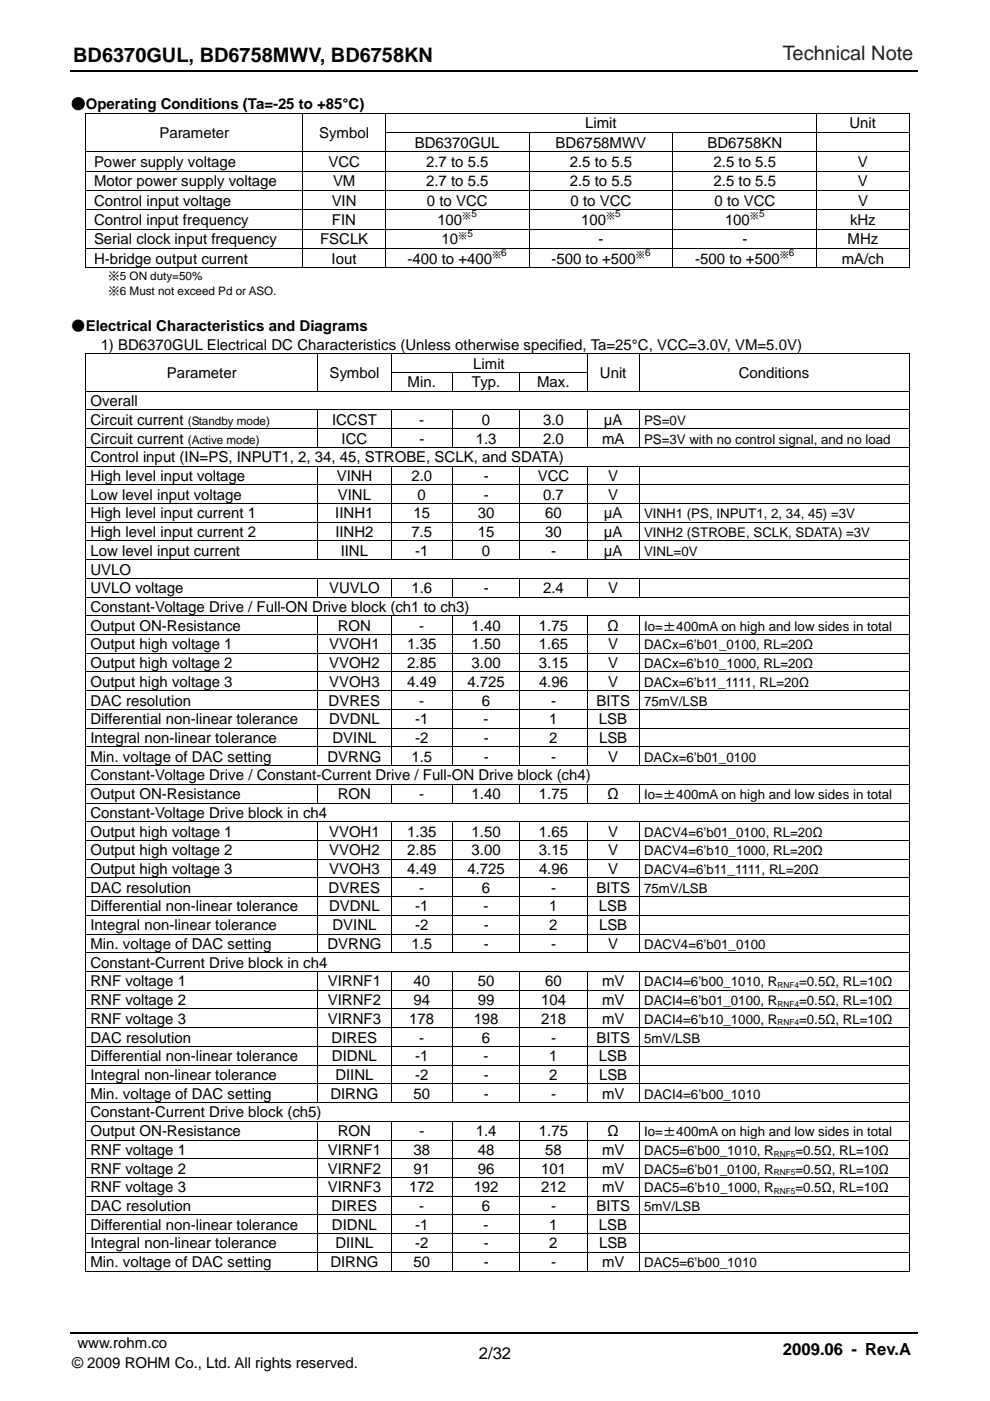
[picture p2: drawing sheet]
<svg xmlns="http://www.w3.org/2000/svg" width="210mm" height="297mm" viewBox="0 0 210 297" stroke-linecap="round" stroke-linejoin="round" font-family="sans-serif">
<defs><g id="words">
<text font-size="4.2" x="15.5" y="13.1">BD6370GUL, BD6758MWV, BD6758KN</text>
<text font-size="4.2" fill="#231f20" x="166" y="12.8">Technical Note</text>
<g font-size="3.5">
<text x="166.1" y="287.3">2009.06 - Rev.A</text>
<text x="101.6" y="288.2">2/32</text>
</g>
<g font-size="3.2">
<text x="15" y="23.1">●Operating Conditions (Ta=-25 to +85°C)</text>
<text x="33.8" y="29.3">Parameter</text>
<text x="67.7" y="29.3">Symbol</text>
<text x="124.1" y="27.2">Limit</text>
<text x="180.2" y="27.2">Unit</text>
<text x="19.9" y="35.4">Power supply voltage</text>
<text x="69.6" y="35.4">VCC</text>
<text x="88" y="31.3">BD6370GUL</text>
<text x="90.4" y="35.4">2.7 to 5.5</text>
<text x="117.8" y="31.3">BD6758MWV</text>
<text x="120.9" y="35.4">2.5 to 5.5</text>
<text x="150" y="31.3">BD6758KN</text>
<text x="151.4" y="35.4">2.5 to 5.5</text>
<text x="182" y="35.4">V</text>
<text x="19.9" y="39.5">Motor power supply voltage</text>
<text x="70.6" y="39.5">VM</text>
<text x="90.4" y="39.5">2.7 to 5.5</text>
<text x="120.9" y="39.5">2.5 to 5.5</text>
<text x="151.4" y="39.5">2.5 to 5.5</text>
<text x="182" y="39.5">V</text>
<text x="19.9" y="43.6">Control input voltage</text>
<text x="19.9" y="47.7">Control input frequency</text>
<text x="70.4" y="43.6">VIN</text>
<text x="70.4" y="47.7">FIN</text>
<text x="90.6" y="43.6">0 to VCC</text>
<text x="92.8" y="47.7">100</text>
<text x="121" y="43.6">0 to VCC</text>
<text x="123.3" y="47.7">100</text>
<text x="151.5" y="43.6">0 to VCC</text>
<text x="153.8" y="47.7">100</text>
<text x="180.3" y="47.7">kHz</text>
<text x="182" y="43.6">V</text>
<text x="19.9" y="51.8">Serial clock input frequency</text>
<text x="67.9" y="51.8">FSCLK</text>
<text x="93.7" y="51.8">10</text>
<text x="127" y="51.8">-</text>
<text x="157.5" y="51.8">-</text>
<text x="179.8" y="51.8">MHz</text>
<text x="19.9" y="55.9">H-bridge output current</text>
<text x="70.3" y="55.9">Iout</text>
<text x="86.5" y="55.9">-400 to +400</text>
<text x="117" y="55.9">-500 to +500</text>
<text x="147.5" y="55.9">-500 to +500</text>
<text x="178.5" y="55.9">mA/ch</text>
<text x="15" y="70.2">●Electrical Characteristics and Diagrams</text>
<text x="21.4" y="74.1">1) BD6370GUL Electrical DC Characteristics (Unless otherwise specified, Ta=25°C, VCC=3.0V, VM=5.0V)</text>
<text x="35.4" y="80.2">Parameter</text>
<text x="69.9" y="80.2">Symbol</text>
<text x="86.5" y="82.1">Min.</text>
<text x="100.1" y="82.1">Typ.</text>
<text x="100.4" y="78.2">Limit</text>
<text x="113.9" y="82.1">Max.</text>
<text x="127.3" y="80.2">Unit</text>
<text x="156.7" y="80.2">Conditions</text>
<text x="19.2" y="86.1">Overall</text>
<text x="19.2" y="90.1">Circuit current</text>
<text x="19.2" y="94">Circuit current</text>
<text x="70.4" y="90.1">ICCST</text>
<text x="72.5" y="94">ICC</text>
<text x="88.9" y="90.1">-</text>
<text x="88.9" y="94">-</text>
<text x="100.9" y="94">1.3</text>
<text x="102.2" y="90.1">0</text>
<text x="115.2" y="94">2.0</text>
<text x="115.2" y="90.1">3.0</text>
<text x="127.7" y="94">mA</text>
<text x="128.1" y="90.1">μA</text>
<text x="19.2" y="98">Control input (IN=PS, INPUT1, 2, 34, 45, STROBE, SCLK, and SDATA)</text>
<text x="19.2" y="102">High level input voltage</text>
<text x="71.4" y="102">VINH</text>
<text x="87.3" y="102">2.0</text>
<text x="102.6" y="102">-</text>
<text x="114" y="102">VCC</text>
<text x="129" y="102">V</text>
<text x="19.2" y="105.9">Low level input voltage</text>
<text x="71.7" y="105.9">VINL</text>
<text x="88.6" y="105.9">0</text>
<text x="102.6" y="105.9">-</text>
<text x="115.2" y="105.9">0.7</text>
<text x="129" y="105.9">V</text>
<text x="19.2" y="109.9">High level input current 1</text>
<text x="19.2" y="113.9">High level input current 2</text>
<text x="71.1" y="109.9">IINH1</text>
<text x="71.1" y="113.9">IINH2</text>
<text x="87.3" y="113.9">7.5</text>
<text x="87.7" y="109.9">15</text>
<text x="101.3" y="109.9">30</text>
<text x="101.3" y="113.9">15</text>
<text x="115.6" y="109.9">60</text>
<text x="115.6" y="113.9">30</text>
<text x="128.1" y="109.9">μA</text>
<text x="128.1" y="113.9">μA</text>
<text x="19.2" y="117.9">Low level input current</text>
<text x="72.3" y="117.9">IINL</text>
<text x="88" y="117.9">-1</text>
<text x="102.2" y="117.9">0</text>
<text x="116.9" y="117.9">-</text>
<text x="128.1" y="117.9">μA</text>
<text x="19.2" y="121.8">UVLO</text>
<text x="19.2" y="125.8">UVLO voltage</text>
<text x="69.8" y="125.8">VUVLO</text>
<text x="87.3" y="125.8">1.6</text>
<text x="102.6" y="125.8">-</text>
<text x="115.2" y="125.8">2.4</text>
<text x="129" y="125.8">V</text>
<text x="19.2" y="129.8">Constant-Voltage Drive / Full-ON Drive block (ch1 to ch3)</text>
<text x="19.2" y="133.7">Output ON-Resistance</text>
<text x="19.2" y="137.7">Output high voltage 1</text>
<text x="69.8" y="137.7">VVOH1</text>
<text x="71.6" y="133.7">RON</text>
<text x="86.4" y="137.7">1.35</text>
<text x="88.9" y="133.7">-</text>
<text x="100" y="133.7">1.40</text>
<text x="100" y="137.7">1.50</text>
<text x="114.3" y="133.7">1.75</text>
<text x="114.3" y="137.7">1.65</text>
<text x="128.9" y="133.7">Ω</text>
<text x="129" y="137.7">V</text>
<text x="19.2" y="141.7">Output high voltage 2</text>
<text x="69.8" y="141.7">VVOH2</text>
<text x="86.4" y="141.7">2.85</text>
<text x="100" y="141.7">3.00</text>
<text x="114.3" y="141.7">3.15</text>
<text x="129" y="141.7">V</text>
<text x="19.2" y="145.6">Output high voltage 3</text>
<text x="19.2" y="149.6">DAC resolution</text>
<text x="69.7" y="149.6">DVRES</text>
<text x="69.8" y="145.6">VVOH3</text>
<text x="86.4" y="145.6">4.49</text>
<text x="88.9" y="149.6">-</text>
<text x="99.1" y="145.6">4.725</text>
<text x="102.2" y="149.6">6</text>
<text x="114.3" y="145.6">4.96</text>
<text x="116.9" y="149.6">-</text>
<text x="126.5" y="149.6">BITS</text>
<text x="129" y="145.6">V</text>
<text x="19.2" y="153.6">Differential non-linear tolerance</text>
<text x="69.8" y="153.6">DVDNL</text>
<text x="88" y="153.6">-1</text>
<text x="102.6" y="153.6">-</text>
<text x="116.5" y="153.6">1</text>
<text x="127" y="153.6">LSB</text>
<text x="19.2" y="157.5">Integral non-linear tolerance</text>
<text x="19.2" y="161.5">Min. voltage of DAC setting</text>
<text x="69.5" y="161.5">DVRNG</text>
<text x="70.5" y="157.5">DVINL</text>
<text x="87.3" y="161.5">1.5</text>
<text x="88.1" y="157.5">-2</text>
<text x="102.6" y="157.5">-</text>
<text x="102.6" y="161.5">-</text>
<text x="116.5" y="157.5">2</text>
<text x="116.9" y="161.5">-</text>
<text x="127.1" y="157.5">LSB</text>
<text x="129" y="161.5">V</text>
<text x="19.2" y="165.5">Constant-Voltage Drive / Constant-Current Drive / Full-ON Drive block (ch4)</text>
<text x="19.2" y="169.4">Output ON-Resistance</text>
<text x="19.2" y="173.4">Constant-Voltage Drive block in ch4</text>
<text x="71.6" y="169.4">RON</text>
<text x="88.9" y="169.4">-</text>
<text x="100" y="169.4">1.40</text>
<text x="114.3" y="169.4">1.75</text>
<text x="128.9" y="169.4">Ω</text>
<text x="19.2" y="177.4">Output high voltage 1</text>
<text x="69.8" y="177.4">VVOH1</text>
<text x="86.4" y="177.4">1.35</text>
<text x="100" y="177.4">1.50</text>
<text x="114.3" y="177.4">1.65</text>
<text x="129" y="177.4">V</text>
<text x="19.2" y="181.4">Output high voltage 2</text>
<text x="19.2" y="185.3">Output high voltage 3</text>
<text x="69.8" y="181.4">VVOH2</text>
<text x="69.8" y="185.3">VVOH3</text>
<text x="86.4" y="181.4">2.85</text>
<text x="86.4" y="185.3">4.49</text>
<text x="99.1" y="185.3">4.725</text>
<text x="100" y="181.4">3.00</text>
<text x="114.3" y="181.4">3.15</text>
<text x="114.3" y="185.3">4.96</text>
<text x="129" y="181.4">V</text>
<text x="129" y="185.3">V</text>
<text x="19.2" y="189.3">DAC resolution</text>
<text x="69.7" y="189.3">DVRES</text>
<text x="88.9" y="189.3">-</text>
<text x="102.2" y="189.3">6</text>
<text x="116.9" y="189.3">-</text>
<text x="126.5" y="189.3">BITS</text>
<text x="19.2" y="193.3">Differential non-linear tolerance</text>
<text x="19.2" y="197.2">Integral non-linear tolerance</text>
<text x="69.8" y="193.3">DVDNL</text>
<text x="70.5" y="197.2">DVINL</text>
<text x="88" y="193.3">-1</text>
<text x="88.1" y="197.2">-2</text>
<text x="102.6" y="193.3">-</text>
<text x="102.6" y="197.2">-</text>
<text x="116.5" y="193.3">1</text>
<text x="116.5" y="197.2">2</text>
<text x="127" y="193.3">LSB</text>
<text x="127.1" y="197.2">LSB</text>
<text x="19.2" y="201.2">Min. voltage of DAC setting</text>
<text x="69.5" y="201.2">DVRNG</text>
<text x="87.3" y="201.2">1.5</text>
<text x="102.6" y="201.2">-</text>
<text x="116.9" y="201.2">-</text>
<text x="129" y="201.2">V</text>
<text x="19.2" y="205.2">Constant-Current Drive block in ch4</text>
<text x="19.2" y="209.1">RNF voltage 1</text>
<text x="69.5" y="209.1">VIRNF1</text>
<text x="87.7" y="209.1">40</text>
<text x="101.3" y="209.1">50</text>
<text x="115.6" y="209.1">60</text>
<text x="127.7" y="209.1">mV</text>
<text x="19.2" y="213.1">RNF voltage 2</text>
<text x="69.5" y="213.1">VIRNF2</text>
<text x="87.7" y="213.1">94</text>
<text x="101.3" y="213.1">99</text>
<text x="114.8" y="213.1">104</text>
<text x="127.7" y="213.1">mV</text>
<text x="19.2" y="217.1">RNF voltage 3</text>
<text x="19.2" y="221">DAC resolution</text>
<text x="69.5" y="217.1">VIRNF3</text>
<text x="70.3" y="221">DIRES</text>
<text x="86.8" y="217.1">178</text>
<text x="88.9" y="221">-</text>
<text x="100.5" y="217.1">198</text>
<text x="102.2" y="221">6</text>
<text x="114.8" y="217.1">218</text>
<text x="116.9" y="221">-</text>
<text x="126.5" y="221">BITS</text>
<text x="127.7" y="217.1">mV</text>
<text x="19.2" y="225">Differential non-linear tolerance</text>
<text x="70.4" y="225">DIDNL</text>
<text x="88" y="225">-1</text>
<text x="102.6" y="225">-</text>
<text x="116.5" y="225">1</text>
<text x="127" y="225">LSB</text>
<text x="19.2" y="229">Integral non-linear tolerance</text>
<text x="19.2" y="232.9">Min. voltage of DAC setting</text>
<text x="70.1" y="232.9">DIRNG</text>
<text x="71.1" y="229">DIINL</text>
<text x="87.7" y="232.9">50</text>
<text x="88" y="229">-2</text>
<text x="102.6" y="229">-</text>
<text x="102.6" y="232.9">-</text>
<text x="116.5" y="229">2</text>
<text x="116.9" y="232.9">-</text>
<text x="127.1" y="229">LSB</text>
<text x="127.7" y="232.9">mV</text>
<text x="19.2" y="236.9">Constant-Current Drive block (ch5)</text>
<text x="19.2" y="240.9">Output ON-Resistance</text>
<text x="19.2" y="244.9">RNF voltage 1</text>
<text x="69.5" y="244.9">VIRNF1</text>
<text x="71.7" y="240.9">RON</text>
<text x="87.7" y="244.9">38</text>
<text x="88.9" y="240.9">-</text>
<text x="100.9" y="240.9">1.4</text>
<text x="101.3" y="244.9">48</text>
<text x="114.3" y="240.9">1.75</text>
<text x="115.6" y="244.9">58</text>
<text x="127.7" y="244.9">mV</text>
<text x="128.9" y="240.9">Ω</text>
<text x="19.2" y="248.8">RNF voltage 2</text>
<text x="69.5" y="248.8">VIRNF2</text>
<text x="87.7" y="248.8">91</text>
<text x="101.3" y="248.8">96</text>
<text x="114.8" y="248.8">101</text>
<text x="127.7" y="248.8">mV</text>
<text x="19.2" y="252.8">RNF voltage 3</text>
<text x="19.2" y="256.8">DAC resolution</text>
<text x="69.5" y="252.8">VIRNF3</text>
<text x="70.3" y="256.8">DIRES</text>
<text x="86.8" y="252.8">172</text>
<text x="88.9" y="256.8">-</text>
<text x="100.5" y="252.8">192</text>
<text x="102.2" y="256.8">6</text>
<text x="114.8" y="252.8">212</text>
<text x="116.9" y="256.8">-</text>
<text x="126.5" y="256.8">BITS</text>
<text x="127.7" y="252.8">mV</text>
<text x="19.2" y="260.7">Differential non-linear tolerance</text>
<text x="70.4" y="260.7">DIDNL</text>
<text x="88" y="260.7">-1</text>
<text x="102.6" y="260.7">-</text>
<text x="116.5" y="260.7">1</text>
<text x="127" y="260.7">LSB</text>
<text x="19.2" y="264.7">Integral non-linear tolerance</text>
<text x="19.2" y="268.7">Min. voltage of DAC setting</text>
<text x="70.1" y="268.7">DIRNG</text>
<text x="71.1" y="264.7">DIINL</text>
<text x="87.7" y="268.7">50</text>
<text x="88" y="264.7">-2</text>
<text x="102.6" y="264.7">-</text>
<text x="102.6" y="268.7">-</text>
<text x="116.5" y="264.7">2</text>
<text x="116.9" y="268.7">-</text>
<text x="127.1" y="264.7">LSB</text>
<text x="127.7" y="268.7">mV</text>
<text x="16.4" y="285.7">www.rohm.co</text>
<text x="15.3" y="290">© 2009 ROHM Co., Ltd. All rights reserved.</text>
</g>
<g font-size="2.8">
<text x="136.6" y="90.1">PS=0V</text>
<text x="136.6" y="94">PS=3V with no control signal, and no load</text>
<text x="136.6" y="109.9">VINH1 (PS, INPUT1, 2, 34, 45) =3V</text>
<text x="136.6" y="113.9">VINH2 (STROBE, SCLK, SDATA) =3V</text>
<text x="136.6" y="117.9">VINL=0V</text>
<text x="136.6" y="133.7">Io=±400mA on high and low sides in total</text>
<text x="136.6" y="137.7">DACx=6’b01_0100, RL=20Ω</text>
<text x="136.6" y="141.7">DACx=6’b10_1000, RL=20Ω</text>
<text x="136.6" y="145.6">DACx=6’b11_1111, RL=20Ω</text>
<text x="136.6" y="149.6">75mV/LSB</text>
<text x="136.6" y="161.5">DACx=6’b01_0100</text>
<text x="136.6" y="169.4">Io=±400mA on high and low sides in total</text>
<text x="136.6" y="177.4">DACV4=6’b01_0100, RL=20Ω</text>
<text x="136.6" y="181.4">DACV4=6’b10_1000, RL=20Ω</text>
<text x="136.6" y="185.3">DACV4=6’b11_1111, RL=20Ω</text>
<text x="136.6" y="189.3">75mV/LSB</text>
<text x="136.6" y="201.2">DACV4=6’b01_0100</text>
<text x="136.6" y="209.1">DACI4=6’b00_1010, R</text>
<text x="169.5" y="209.1">=0.5Ω, RL=10Ω</text>
<text x="136.6" y="213.1">DACI4=6’b01_0100, R</text>
<text x="169.5" y="213.1">=0.5Ω, RL=10Ω</text>
<text x="136.6" y="217.1">DACI4=6’b10_1000, R</text>
<text x="136.6" y="221">5mV/LSB</text>
<text x="169.5" y="217.1">=0.5Ω, RL=10Ω</text>
<text x="136.6" y="232.9">DACI4=6’b00_1010</text>
<text x="136.6" y="240.9">Io=±400mA on high and low sides in total</text>
<text x="136.6" y="244.9">DAC5=6’b00_1010, R</text>
<text x="168.7" y="244.9">=0.5Ω, RL=10Ω</text>
<text x="136.6" y="248.8">DAC5=6’b01_0100, R</text>
<text x="168.7" y="248.8">=0.5Ω, RL=10Ω</text>
<text x="136.6" y="252.8">DAC5=6’b10_1000, R</text>
<text x="136.6" y="256.8">5mV/LSB</text>
<text x="168.7" y="252.8">=0.5Ω, RL=10Ω</text>
<text x="136.6" y="268.7">DAC5=6’b00_1010</text>
</g>
<g font-size="2.5">
<text x="22.9" y="59.4">※5 ON duty=50%</text>
<text x="22.9" y="62.6">※6 Must not exceed Pd or ASO.</text>
<text x="39.8" y="90.1">(Standby mode)</text>
<text x="39.8" y="94">(Active mode)</text>
</g>
<g font-size="1.9">
<text x="98" y="46.5">※5</text>
<text x="128.5" y="46.5">※5</text>
<text x="159" y="46.5">※5</text>
<text x="97.2" y="50.6">※5</text>
<text x="104.4" y="54.7">※6</text>
<text x="134.9" y="54.7">※6</text>
<text x="165.4" y="54.7">※6</text>
</g>
<g font-size="1.8">
<text x="164.9" y="209.5">RNF4</text>
<text x="164.9" y="213.5">RNF4</text>
<text x="164.9" y="217.4">RNF4</text>
<text x="164.1" y="245.2">RNF5</text>
<text x="164.1" y="249.2">RNF5</text>
<text x="164.1" y="253.2">RNF5</text>
</g>
</g></defs>
<path d="M15 282.6h179.7" fill="none" stroke="#050100" stroke-width=".32"/>
<path d="M15 15h179.7" fill="none" stroke="#050100" stroke-width=".34"/>
<g fill="#000">
<path d="M18.1 23.9h.2v.1h-.2zM18.1 28.1l.2 .1zM64.2 28.1l.1 .1zM192.7 23.9h.2v.1h-.2zM142.7 56.7h.2v.2h-.2zM192.7 56.7h.2v.2h-.2zM18.1 74.9h.2v.2h-.2zM18.1 78.9l.2 .1zM67.4 78.9v.1zM135.6 78.9l.1 .1zM192.7 74.9h.2v.2h-.2zM192.7 78.9l.2 .1z"/>
<path d="M124.5 269.5h.2v.1h-.2zM192.7 269.5h.2v.1h-.2z"/>
</g>
<g fill="none" stroke="#000" stroke-width=".21">
<path d="M18.1 24h174.8M18.1 32.2h174.8M18.1 36.3h174.8M18.2 24v4.1M18.2 28.2v4M18.2 32.2v4.1M18.2 36.3v4M64.2 24v4.1M64.2 28.2v4M64.2 32.2v4.1M64.2 36.3v4M81.7 28.1h111.2"/>
<path d="M81.7 24v4.1M81.7 28.2v4M81.7 32.2v4.1M81.7 36.3v4M112.2 28.2v4M112.2 32.2v4.1M112.2 36.3v4M142.7 28.2v4M142.7 32.2v4.1M142.7 36.3v4M173.2 24v4.1M173.2 28.2v4"/>
<path d="M173.2 32.2v4.1M173.2 36.3v4M192.8 24v4.1M192.8 28.2v4M192.8 32.2v4.1M192.8 36.3v4M18.1 40.4h174.8M18.1 44.5h174.8M18.1 48.6h174.8M18.1 52.7h174.8M18.1 56.8h124.6M18.2 40.4v4"/>
<path d="M18.2 44.5v4M18.2 48.6v4M18.2 52.7v4.2M64.2 40.4v4M64.2 44.5v4M64.2 48.6v4M64.2 52.7v4M81.7 40.4v4M81.7 44.5v4M81.7 48.6v4M81.7 52.7v4M112.2 40.4v4"/>
<path d="M112.2 44.5v4M112.2 48.6v4M112.2 52.7v4M142.7 40.4v4M142.7 44.5v4M142.7 48.6v4M142.7 52.7v4M142.9 56.8h49.8M173.2 40.4v4M173.2 44.5v4M173.2 48.6v4M173.2 52.7v4"/>
<path d="M192.8 40.4v4M192.8 44.5v4M192.8 48.6v4M192.8 52.7v4.2M18.1 75h174.8M18.2 75.1v3.8M18.2 79v3.9M67.4 75.1v3.8M67.4 79v3.9M83 75.1v3.8l41.6 .1M83 79v3.9M96 79v3.9"/>
<path d="M110.3 79v3.9M124.5 75.1v3.8M124.5 79v3.9M135.6 75.1v3.8M135.6 79v3.9M192.8 75.1v3.8M192.8 79v3.9M18.1 83h174.8M18.1 86.9h174.8M18.1 90.9h174.8M18.1 94.8h174.8M18.1 98.8h174.8"/>
<path d="M18.2 83v3.9M18.2 87v3.8M18.2 90.9v3.9M18.2 94.9v3.9M18.2 98.9v3.8M67.4 87v3.8M67.4 90.9v3.9M67.4 98.9v3.8M83 87v3.8M83 90.9v3.9M83 98.9v3.8M96 87v3.8"/>
<path d="M96 90.9v3.9M96 98.9v3.8M110.3 87v3.8M110.3 90.9v3.9M110.3 98.9v3.8M124.5 87v3.8M124.5 90.9v3.9M124.5 98.9v3.8M135.6 87v3.8M135.6 90.9v3.9M135.6 98.9v3.8M192.8 83v3.9"/>
<path d="M192.8 87v3.8M192.8 90.9v3.9M192.8 94.9v3.9M192.8 98.9v3.8M18.1 102.8h174.8M18.1 106.8h174.8M18.1 110.7h174.8M18.1 114.7h174.8M18.1 118.7h174.8M18.2 102.8v3.9M18.2 106.8v3.9M18.2 110.8v3.9"/>
<path d="M18.2 114.7v3.9M18.2 118.7v3.9M67.4 102.8v3.9M67.4 106.8v3.9M67.4 110.8v3.9M67.4 114.7v3.9M83 102.8v3.9M83 106.8v3.9M83 110.8v3.9M83 114.7v3.9M96 102.8v3.9M96 106.8v3.9"/>
<path d="M96 110.8v3.9M96 114.7v3.9M110.3 102.8v3.9M110.3 106.8v3.9M110.3 110.8v3.9M110.3 114.7v3.9M124.5 102.8v3.9M124.5 106.8v3.9M124.5 110.8v3.9M124.5 114.7v3.9M135.6 102.8v3.9M135.6 106.8v3.9"/>
<path d="M135.6 110.8v3.9M135.6 114.7v3.9M192.8 102.8v3.9M192.8 106.8v3.9M192.8 110.8v3.9M192.8 114.7v3.9M192.8 118.7v3.9M18.1 122.6h174.8M18.1 126.6h174.8M18.1 130.6h174.8M18.1 134.5h174.8M18.1 138.5h174.8"/>
<path d="M18.2 122.7v3.9M18.2 126.6v3.9M18.2 130.6v3.9M18.2 134.6v3.9M18.2 138.6v3.8M67.4 122.7v3.9M67.4 130.6v3.9M67.4 134.6v3.9M67.4 138.6v3.8M83 122.7v3.9M83 130.6v3.9M83 134.6v3.9"/>
<path d="M83 138.6v3.8M96 122.7v3.9M96 130.6v3.9M96 134.6v3.9M96 138.6v3.8M110.3 122.7v3.9M110.3 130.6v3.9M110.3 134.6v3.9M110.3 138.6v3.8M124.5 122.7v3.9M124.5 130.6v3.9M124.5 134.6v3.9"/>
<path d="M124.5 138.6v3.8M135.6 122.7v3.9M135.6 130.6v3.9M135.6 134.6v3.9M135.6 138.6v3.8M192.8 122.7v3.9M192.8 126.6v3.9M192.8 130.6v3.9M192.8 134.6v3.9M192.8 138.6v3.8M18.1 142.5h174.8M18.1 146.5h174.8"/>
<path d="M18.1 150.4h174.8M18.1 154.4h174.8M18.1 158.3h174.8M18.2 142.5v3.9M18.2 146.5v3.9M18.2 150.5v3.8M18.2 154.4v3.9M18.2 158.4v3.9M67.4 142.5v3.9M67.4 146.5v3.9M67.4 150.5v3.8M67.4 154.4v3.9"/>
<path d="M67.4 158.4v3.9M83 142.5v3.9M83 146.5v3.9M83 150.5v3.8M83 154.4v3.9M83 158.4v3.9M96 142.5v3.9M96 146.5v3.9M96 150.5v3.8M96 154.4v3.9M96 158.4v3.9M110.3 142.5v3.9"/>
<path d="M110.3 146.5v3.9M110.3 150.5v3.8M110.3 154.4v3.9M110.3 158.4v3.9M124.5 142.5v3.9M124.5 146.5v3.9M124.5 150.5v3.8M124.5 154.4v3.9M124.5 158.4v3.9M135.6 142.5v3.9M135.6 146.5v3.9M135.6 150.5v3.8"/>
<path d="M135.6 154.4v3.9M135.6 158.4v3.9M192.8 142.5v3.9M192.8 146.5v3.9M192.8 150.5v3.8M192.8 154.4v3.9M192.8 158.4v3.9M18.1 162.3h174.8M18.1 166.3h174.8M18.1 170.3h174.8M18.1 174.2h174.8M18.1 178.2h174.8"/>
<path d="M18.2 162.4v3.8M18.2 166.3v3.9M18.2 170.3v3.9M18.2 174.3v3.9M18.2 178.2v3.9M67.4 166.3v3.9M67.4 174.3v3.9M67.4 178.2v3.9M83 166.3v3.9M83 174.3v3.9M83 178.2v3.9M96 166.3v3.9"/>
<path d="M96 174.3v3.9M96 178.2v3.9M110.3 166.3v3.9M110.3 174.3v3.9M110.3 178.2v3.9M124.5 166.3v3.9M124.5 174.3v3.9M124.5 178.2v3.9M135.6 166.3v3.9M135.6 174.3v3.9M135.6 178.2v3.9M192.8 162.4v3.8"/>
<path d="M192.8 166.3v3.9M192.8 170.3v3.9M192.8 174.3v3.9M192.8 178.2v3.9M18.1 182.2h174.8M18.1 186.1h174.8M18.1 190.1h174.8M18.1 194.1h174.8M18.1 198h174.8M18.2 182.2v3.9M18.2 186.2v3.9M18.2 190.1v3.9"/>
<path d="M18.2 194.1v3.9M18.2 198.1v3.9M67.4 182.2v3.9M67.4 186.2v3.9M67.4 190.1v3.9M67.4 194.1v3.9M67.4 198.1v3.9M83 182.2v3.9M83 186.2v3.9M83 190.1v3.9M83 194.1v3.9M83 198.1v3.9"/>
<path d="M96 182.2v3.9M96 186.2v3.9M96 190.1v3.9M96 194.1v3.9M96 198.1v3.9M110.3 182.2v3.9M110.3 186.2v3.9M110.3 190.1v3.9M110.3 194.1v3.9M110.3 198.1v3.9M124.5 182.2v3.9M124.5 186.2v3.9"/>
<path d="M124.5 190.1v3.9M124.5 194.1v3.9M124.5 198.1v3.9M135.6 182.2v3.9M135.6 186.2v3.9M135.6 190.1v3.9M135.6 194.1v3.9M135.6 198.1v3.9M192.8 182.2v3.9M192.8 186.2v3.9M192.8 190.1v3.9M192.8 194.1v3.9"/>
<path d="M192.8 198.1v3.9M18.1 202h174.8M18.1 206h174.8M18.1 210h174.8M18.1 213.9h174.8M18.1 217.9h174.8M18.2 202.1v3.8M18.2 206v3.9M18.2 210v3.9M18.2 214v3.8M18.2 217.9v3.9M67.4 206v3.9"/>
<path d="M67.4 210v3.9M67.4 214v3.8M67.4 217.9v3.9M83 206v3.9M83 210v3.9M83 214v3.8M83 217.9v3.9M96 206v3.9M96 210v3.9M96 214v3.8M96 217.9v3.9M110.3 206v3.9"/>
<path d="M110.3 210v3.9M110.3 214v3.8M110.3 217.9v3.9M124.5 206v3.9M124.5 210v3.9M124.5 214v3.8M124.5 217.9v3.9M135.6 206v3.9M135.6 210v3.9M135.6 214v3.8M135.6 217.9v3.9M192.8 202.1v3.8"/>
<path d="M192.8 206v3.9M192.8 210v3.9M192.8 214v3.8M192.8 217.9v3.9M18.1 221.8h174.8M18.1 225.8h174.8M18.1 229.8h174.8M18.1 233.8h174.8M18.1 237.7h174.8M18.2 221.9v3.9M18.2 225.9v3.8M18.2 229.8v3.9"/>
<path d="M18.2 233.8v3.9M18.2 237.8v3.9M67.4 221.9v3.9M67.4 225.9v3.8M67.4 229.8v3.9M67.4 237.8v3.9M83 221.9v3.9M83 225.9v3.8M83 229.8v3.9M83 237.8v3.9M96 221.9v3.9M96 225.9v3.8"/>
<path d="M96 229.8v3.9M96 237.8v3.9M110.3 221.9v3.9M110.3 225.9v3.8M110.3 229.8v3.9M110.3 237.8v3.9M124.5 221.9v3.9M124.5 225.9v3.8M124.5 229.8v3.9M124.5 237.8v3.9M135.6 221.9v3.9M135.6 225.9v3.8"/>
<path d="M135.6 229.8v3.9M135.6 237.8v3.9M192.8 221.9v3.9M192.8 225.9v3.8M192.8 229.8v3.9M192.8 233.8v3.9M192.8 237.8v3.9M18.1 241.7h174.8M18.1 245.7h174.8M18.1 249.6h174.8M18.1 253.6h174.8M18.1 257.6h174.8"/>
<path d="M18.2 241.7v3.9M18.2 245.7v3.9M18.2 249.7v3.9M18.2 253.6v3.9M18.2 257.6v3.9M67.4 241.7v3.9M67.4 245.7v3.9M67.4 249.7v3.9M67.4 253.6v3.9M67.4 257.6v3.9M83 241.7v3.9M83 245.7v3.9"/>
<path d="M83 249.7v3.9M83 253.6v3.9M83 257.6v3.9M96 241.7v3.9M96 245.7v3.9M96 249.7v3.9M96 253.6v3.9M96 257.6v3.9M110.3 241.7v3.9M110.3 245.7v3.9M110.3 249.7v3.9M110.3 253.6v3.9"/>
<path d="M110.3 257.6v3.9M124.5 241.7v3.9M124.5 245.7v3.9M124.5 249.7v3.9M124.5 253.6v3.9M124.5 257.6v3.9M135.6 241.7v3.9M135.6 245.7v3.9M135.6 249.7v3.9M135.6 253.6v3.9M135.6 257.6v3.9M192.8 241.7v3.9"/>
<path d="M192.8 245.7v3.9M192.8 249.7v3.9M192.8 253.6v3.9M192.8 257.6v3.9M18.1 261.5h174.8M18.1 265.5h174.8M18.1 269.5h106.4M18.2 261.6v3.9M18.2 265.6v4M67.4 261.6v3.9M67.4 265.6v3.9M83 261.6v3.9"/>
<path d="M83 265.6v3.9M96 261.6v3.9M96 265.6v3.9M110.3 261.6v3.9M110.3 265.6v3.9M124.5 261.6v3.9M124.5 265.6v3.9M135.6 261.6v3.9M135.6 265.6v3.9M192.7 269.5h-68M192.8 261.6v3.9M192.8 265.6v4"/>
</g>
<use href="#words"/>
</svg>
